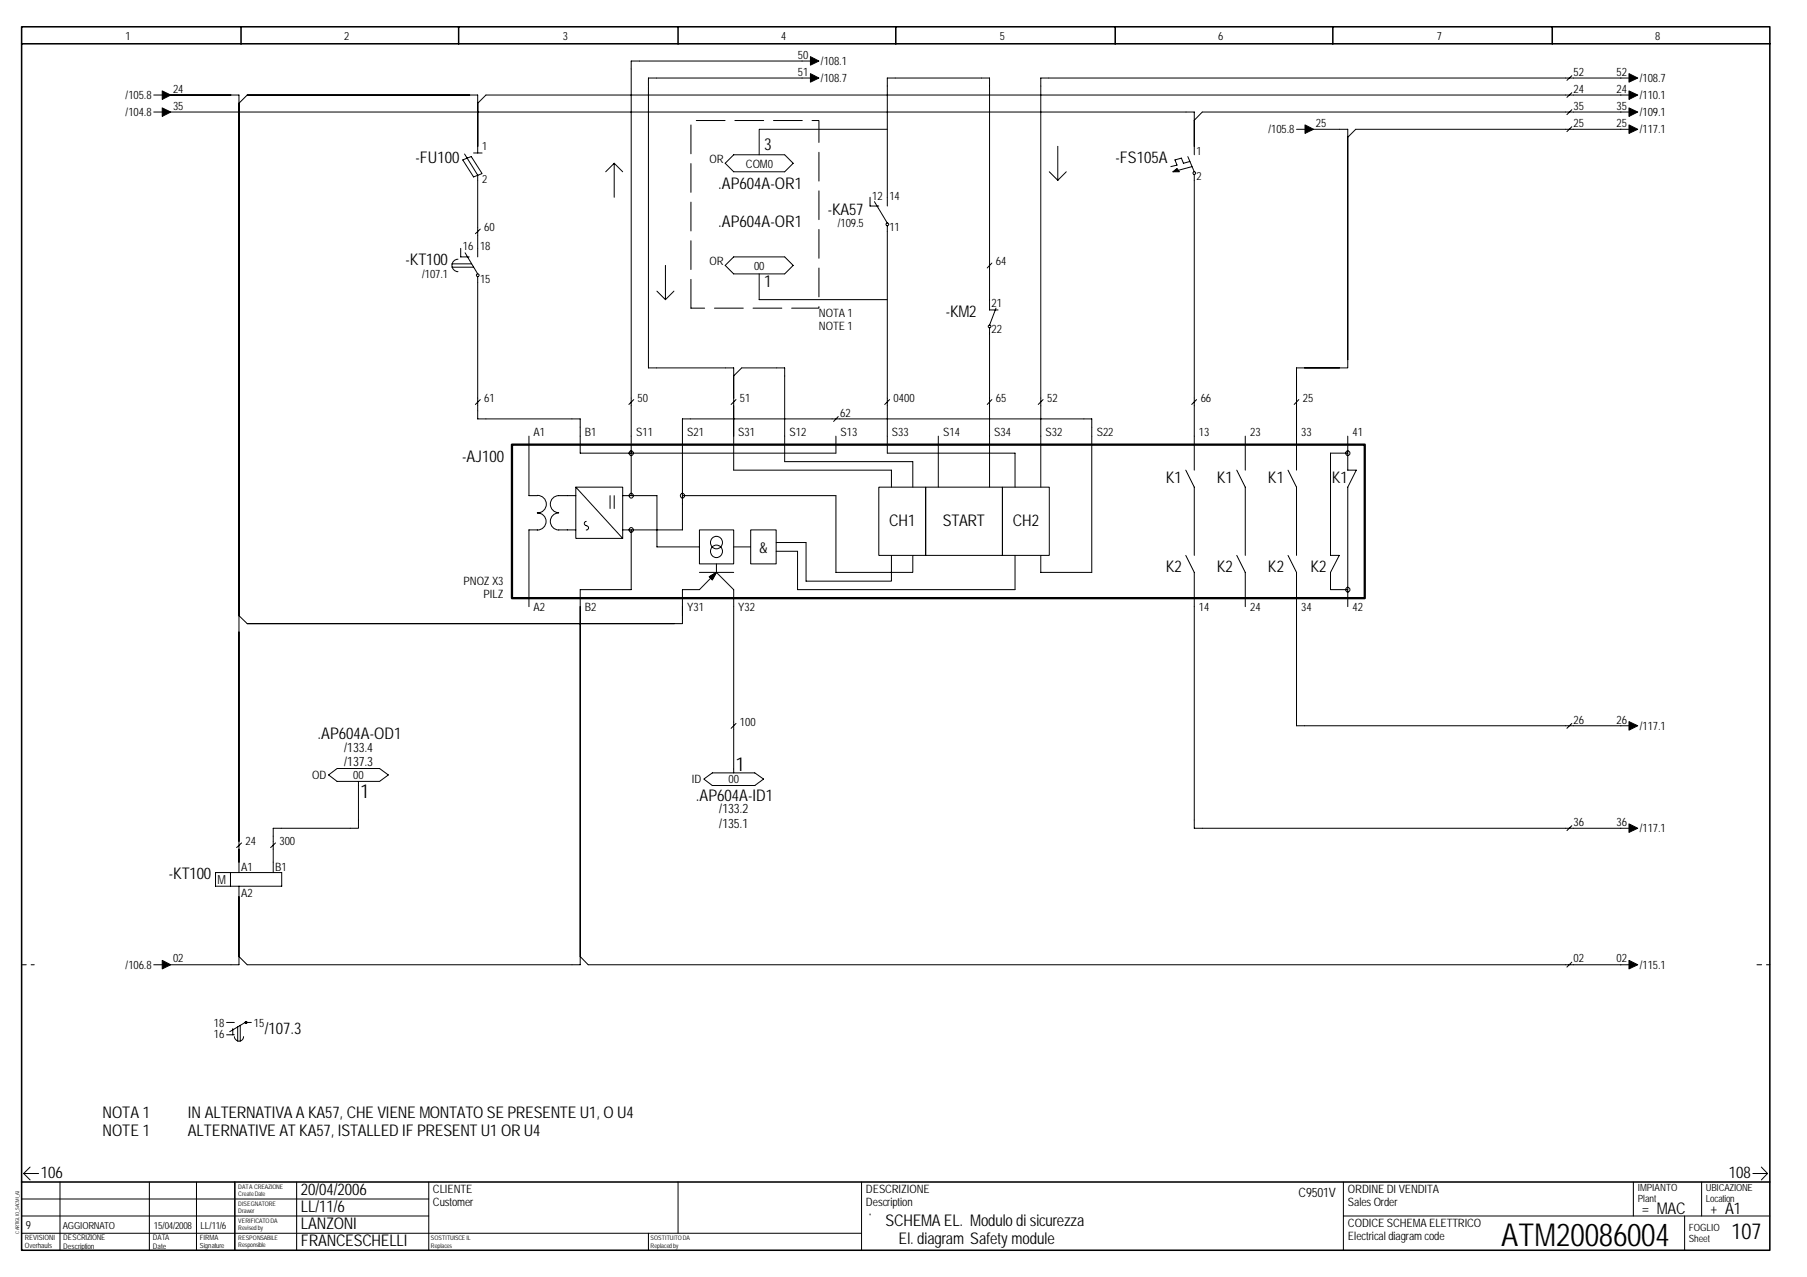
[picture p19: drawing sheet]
<svg xmlns="http://www.w3.org/2000/svg" width="297mm" height="210mm" viewBox="0 0 297 210" stroke-linecap="round" stroke-linejoin="round" font-family="sans-serif">
<defs><g id="words">
<text font-size="5.2" x="246.8" y="204.7">ATM20086004</text>
<text font-size="3.6" x="284.6" y="203.7">107</text>
<g font-size="3.2">
<text x="59.3" y="131.1">1</text>
<text x="120.9" y="126.7">1</text>
</g>
<g font-size="2.7">
<text x="68.3" y="26.8">-FU100</text>
<text x="125.6" y="24.7">3</text>
<text x="183.4" y="26.8">-FS105A</text>
<text x="118.1" y="31">.AP604A-OR1</text>
<text x="136.1" y="35.3">-KA57</text>
<text x="118.1" y="37.3">.AP604A-OR1</text>
<text x="66.7" y="43.6">-KT100</text>
<text x="125.6" y="47.1">1</text>
<text x="155.5" y="52">-KM2</text>
<text x="76" y="75.9">-AJ100</text>
<text x="191.6" y="79.4">K1</text>
<text x="200" y="79.4">K1</text>
<text x="208.4" y="79.4">K1</text>
<text x="218.9" y="79.4">K1</text>
<text x="146.2" y="86.4">CH1</text>
<text x="155" y="86.4">START</text>
<text x="166.5" y="86.4">CH2</text>
<text x="191.6" y="94.1">K2</text>
<text x="200" y="94.1">K2</text>
<text x="208.4" y="94.1">K2</text>
<text x="215.4" y="94.1">K2</text>
<text x="52.2" y="121.5">.AP604A-OD1</text>
<text x="114.4" y="131.7">.AP604A-ID1</text>
<text x="27.8" y="144.5">-KT100</text>
<text x="43.5" y="170">/107.3</text>
<text x="16.8" y="183.8">NOTA 1</text>
<text x="30.9" y="183.8">IN ALTERNATIVA A KA57, CHE VIENE MONTATO SE PRESENTE U1, O U4</text>
<text x="16.8" y="186.8">NOTE 1</text>
<text x="30.9" y="186.8">ALTERNATIVE AT KA57, ISTALLED IF PRESENT U1 OR U4</text>
<text x="6.7" y="193.6">106</text>
<text x="49.4" y="196.4">20/04/2006</text>
<text x="284.2" y="193.6">108</text>
<text x="49.4" y="202">LANZONI</text>
<text x="49.4" y="199.2">LL/11/6</text>
<text x="145.6" y="201.4">SCHEMA EL. Modulo di sicurezza</text>
<text x="49.4" y="204.8">FRANCESCHELLI</text>
<text x="147.7" y="204.4">El. diagram Safety module</text>
</g>
<g font-size="2.6">
<text x="124.8" y="90.8">&amp;</text>
<text x="269.9" y="199.5">= MAC</text>
<text x="281.1" y="199.5">+ A1</text>
</g>
<g font-size="2.1">
<text x="56.6" y="123.6">/133.4</text>
<text x="56.6" y="126">/137.3</text>
<text x="118.2" y="133.7">/133.2</text>
<text x="118.2" y="136.1">/135.1</text>
<text x="35.8" y="145.3">M</text>
<text x="213.5" y="196.7">C9501V</text>
</g>
<g font-size="1.9">
<text x="20.7" y="6.5">1</text>
<text x="56.6" y="6.5">2</text>
<text x="92.5" y="6.5">3</text>
<text x="128.4" y="6.5">4</text>
<text x="131.1" y="9.7">50</text>
<text x="135" y="10.7">/108.1</text>
<text x="164.4" y="6.5">5</text>
<text x="200.3" y="6.5">6</text>
<text x="236.2" y="6.5">7</text>
<text x="272.1" y="6.5">8</text>
<text x="20.7" y="16.3">/105.8</text>
<text x="28.4" y="15.3">24</text>
<text x="131.1" y="12.5">51</text>
<text x="135" y="13.5">/108.7</text>
<text x="258.7" y="15.3">24</text>
<text x="258.7" y="12.5">52</text>
<text x="265.7" y="12.5">52</text>
<text x="265.7" y="15.3">24</text>
<text x="269.6" y="13.5">/108.7</text>
<text x="269.6" y="16.3">/110.1</text>
<text x="20.7" y="19.1">/104.8</text>
<text x="28.4" y="18.1">35</text>
<text x="208.5" y="21.9">/105.8</text>
<text x="216.3" y="20.9">25</text>
<text x="258.7" y="20.9">25</text>
<text x="258.7" y="18.1">35</text>
<text x="265.7" y="18.1">35</text>
<text x="265.7" y="20.9">25</text>
<text x="269.6" y="19.1">/109.1</text>
<text x="269.6" y="21.9">/117.1</text>
<text x="79.2" y="24.7">1</text>
<text x="116.6" y="26.8">OR</text>
<text x="122.6" y="27.6">COM0</text>
<text x="196.7" y="25.4">1</text>
<text x="196.7" y="29.6">2</text>
<text x="79.2" y="30">2</text>
<text x="143.4" y="32.8">12</text>
<text x="146.2" y="32.8">14</text>
<text x="76.1" y="41.2">16</text>
<text x="78.9" y="41.2">18</text>
<text x="79.6" y="38">60</text>
<text x="137.7" y="37.3">/109.5</text>
<text x="146.2" y="38">11</text>
<text x="69.4" y="45.7">/107.1</text>
<text x="78.9" y="46.5">15</text>
<text x="116.6" y="43.6">OR</text>
<text x="123.9" y="44.3">00</text>
<text x="163.7" y="43.6">64</text>
<text x="134.6" y="52">NOTA 1</text>
<text x="163" y="50.4">21</text>
<text x="134.6" y="54.2">NOTE 1</text>
<text x="163" y="54.7">22</text>
<text x="79.6" y="66.1">61</text>
<text x="87.7" y="71.7">A1</text>
<text x="96.1" y="71.7">B1</text>
<text x="104.6" y="71.7">S11</text>
<text x="104.8" y="66.1">50</text>
<text x="112.9" y="71.7">S21</text>
<text x="121.4" y="71.7">S31</text>
<text x="121.6" y="66.1">51</text>
<text x="129.8" y="71.7">S12</text>
<text x="138.1" y="68.5">62</text>
<text x="138.2" y="71.7">S13</text>
<text x="146.6" y="71.7">S33</text>
<text x="146.9" y="66.1">0400</text>
<text x="155" y="71.7">S14</text>
<text x="163.4" y="71.7">S34</text>
<text x="163.7" y="66.1">65</text>
<text x="171.8" y="71.7">S32</text>
<text x="172.1" y="66.1">52</text>
<text x="180.3" y="71.7">S22</text>
<text x="197.1" y="71.7">13</text>
<text x="197.4" y="66.1">66</text>
<text x="205.5" y="71.7">23</text>
<text x="213.9" y="71.7">33</text>
<text x="214.2" y="66.1">25</text>
<text x="222.3" y="71.7">41</text>
<text x="76.2" y="96.2">PNOZ X3</text>
<text x="79.5" y="98.3">PILZ</text>
<text x="87.7" y="100.4">A2</text>
<text x="96.1" y="100.4">B2</text>
<text x="112.9" y="100.4">Y31</text>
<text x="121.4" y="100.4">Y32</text>
<text x="197.1" y="100.4">14</text>
<text x="205.5" y="100.4">24</text>
<text x="213.9" y="100.4">34</text>
<text x="222.3" y="100.4">42</text>
<text x="121.6" y="119.3">100</text>
<text x="258.7" y="119">26</text>
<text x="265.7" y="119">26</text>
<text x="269.6" y="120">/117.1</text>
<text x="51.3" y="128.1">OD</text>
<text x="58.1" y="128.1">00</text>
<text x="113.7" y="128.7">ID</text>
<text x="119.8" y="128.7">00</text>
<text x="258.7" y="135.8">36</text>
<text x="265.7" y="135.8">36</text>
<text x="269.6" y="136.8">/117.1</text>
<text x="39.6" y="143.1">A1</text>
<text x="40.3" y="138.9">24</text>
<text x="45.3" y="143.1">B1</text>
<text x="45.9" y="138.9">300</text>
<text x="39.6" y="147.4">A2</text>
<text x="20.7" y="159.3">/106.8</text>
<text x="28.4" y="158.2">02</text>
<text x="258.7" y="158.2">02</text>
<text x="265.7" y="158.2">02</text>
<text x="269.6" y="159.3">/115.1</text>
<text x="35.1" y="170.6">16</text>
<text x="35.1" y="168.7">18</text>
<text x="41.7" y="168.7">15</text>
<text x="71.2" y="196">CLIENTE</text>
<text x="142.3" y="196">DESCRIZIONE</text>
<text x="221.5" y="196">ORDINE DI VENDITA</text>
<text x="4.2" y="202">9</text>
<text x="71.2" y="198.2">Customer</text>
<text x="142.3" y="198.2">Description</text>
<text x="221.5" y="201.7">CODICE SCHEMA ELETTRICO</text>
<text x="221.5" y="203.8">Electrical diagram code</text>
<text x="221.5" y="198.2">Sales Order</text>
</g>
<g font-size="1.6">
<text x="269.2" y="195.7">IMPIANTO</text>
<text x="269.2" y="197.5">Plant</text>
<text x="280.4" y="195.7">UBICAZIONE</text>
<text x="280.4" y="197.5">Location</text>
<text x="10.3" y="202">AGGIORNATO</text>
<text x="25.3" y="202">15/04/2008</text>
<text x="33" y="202">LL/11/6</text>
<text x="277.6" y="202.4">FOGLIO</text>
<text x="277.6" y="204.2">Sheet</text>
</g>
<g font-size="1.3">
<text x="10.4" y="203.8">DESCRIZIONE</text>
<text x="25.1" y="203.8">DATA</text>
<text x="10.4" y="205.3">Description</text>
<text x="25.1" y="205.3">Date</text>
</g>
<g font-size="1.2">
<text x="4.1" y="203.8">REVISIONI</text>
<text x="32.8" y="203.8">FIRMA</text>
<text x="4.1" y="205.1">Overhauls</text>
<text x="32.8" y="205.1">Signature</text>
</g>
<g font-size="1">
<text x="39.2" y="195.4">DATA CREAZIONE</text>
<text x="39.2" y="196.6">Create Date</text>
<text x="39.2" y="198.2">DISEGNATORE</text>
<text x="39.2" y="199.4">Drawer</text>
<text x="39.2" y="201">VERIFICATO DA</text>
<text x="39.2" y="202.2">Revised by</text>
<text x="39.2" y="203.8">RESPONSABILE</text>
<text x="70.8" y="203.9">SOSTITUISCE IL</text>
<text x="106.9" y="203.9">SOSTITUITO DA</text>
<text x="39.2" y="205">Responsible</text>
<text x="70.8" y="205.1">Replaces</text>
<text x="106.9" y="205.1">Replaced by</text>
</g>
<text font-size=".8" x="3.2" y="202.8" transform="rotate(-90 3.2 202.8)">CARTIGLIO_SACMI_A3</text>
</g></defs>
<path d="M3.6 4.4h287.3v201.1h-287.3zM3.6 7.2h287.3M39.6 4.4v2.8M75.4 4.4v2.8M111.5 4.4v2.8M147.3 4.4v2.8M183.3 4.4v2.8M219.1 4.4v2.8M255.2 4.4v2.8M3.6 194.3h287.3M38.6 194.3v11.2" fill="none" stroke="#000" stroke-width=".25"/>
<g fill="none" stroke="#000" stroke-width=".16">
<path d="M3.6 197.1h66.9M3.6 199.9h66.9M3.9 192.9l1 1.1M3.9 192.9h2.4M4.9 191.8l-1 1.1M9.9 194.3v11.2M24.6 194.3v11.2M32.3 194.3v11.2M48.8 194.3v11.2M70.5 194.3v11.2M111.5 194.3v8.4M288.1 192.9h2.5"/>
<path d="M289.5 191.8l1.1 1.1M290.6 192.9l-1.1 1.1M3.6 202.7h138M106.6 202.7v2.8"/>
</g>
<path d="M3.6 158.6h2M288.8 158.6h2.1" fill="none" stroke="#000" stroke-width=".16" stroke-dasharray=".8 .8"/>
<path d="M113.9 195h26v7h-26z" fill="#fff"/>
<g fill="none" stroke="#000" stroke-width=".16">
<path d="M25.3 15.6h2.1M25.3 18.4h2.1M28 15.6h11.3v127.8M28 18.4h168.3v7M39.3 17l1.3-1.4h37.9v9.5M133.9 12.8h-27.3v47.7h14v16.8h25.9v2.8M133.9 10h-30.1v71.5M258.4 18l-.8 .8M258.4 15.2l-.8 .8M258.4 12.4l-.8 .8M268.5 15.6h-188.6l-1.4 1.4M268.5 12.8h-97.4v67.3"/>
<path d="M268.5 18.4h-70.9l-1.3 1.4M76.1 26.3l1.4-.6 1.7 2.8-1.4 .6zM76.4 25.3l.4 .7M76.8 26l1.7 2.8v13.4M77.8 25.1h1.4M78.9 37.7l-.8 .7M101 26.8v5.6M101 26.8l-1.4 1.4M101 26.8l1.4 1.4M120.6 25.4h8.4l1.4 1.4-1.4 1.4h-8.4l-1.4-1.4zM143 32.4v1.5h1.5M143.7 33.1l2.2 3.6"/>
<path d="M145.9 21.3h-21.1v4.1M145.9 33.9v-21.1h16.8v38.1h1.4M145.9 37.1v37.4h21v5.6M172.5 28.2l1.4 1.4M173.9 24v5.6M175.3 28.2l-1.4 1.4M195.3 25.7l1 2.5M195.6 26.5l-1.1 .3-.3-.8-1.1 .3 .4 .8-1 .3M195.9 27.4l-3.1 .8M196.3 28.7v48.6M213.1 21.3h2.1M215.9 21.3h5.6v39.2h-8.4v6.2"/>
<path d="M258.4 20.8l-.8 .8M268.5 21.3h-45.6l-1.4 1.3M74.3 43.4h3.2M74.3 43.9h3.5M75.3 42.6a1.03 1.03 0 0 0-1 1 1.03 1.03 0 0 0 1 1.1M75.7 40.8v1.4h1.4M76.5 41.6l2 3.4M78.5 45.4v23.5h16.9v5.6h42v-2.8M108 47.9l1.4 1.4M109.4 43.6v5.7M110.8 47.9l-1.4 1.4M120.6 42.2h8.4l1.4 1.4-1.4 1.4h-8.4l-1.4-1.4z"/>
<path d="M124.8 45v4.3h21.1M162.7 53.9v26.2M163 43.2l-.7 .8M163.7 50.7l-1 2.7M78.9 65.7l-.8 .8M86.9 71.7v9.8h1.4M104.2 65.7l-.8 .8M120.6 61.8l1.3-1.3h7.1v15.4h21v4.2M121 65.7l-.8 .8M137.8 68.5l-.8 .8M146.2 65.7l-.8 .8M154.2 71.7v8.4"/>
<path d="M163 65.7l-.7 .8M171.5 65.7l-.8 .8M194.9 77.3l1.4 2.8v11.2M196.7 65.7l-.8 .8M203.3 77.3l1.4 2.8v11.2M204.7 71.7v5.6M211.7 77.3l1.4 2.8v11.2M213.1 66.7v5v-5M213.1 71.7v5.6M213.5 65.7l-.8 .8M221.5 71.7v5.6h1.4l-1.4 2.8v19.6M221.5 74.5h-2.8v16.8h1.5l-1.5 2.8v2.8h2.8"/>
<path d="M88.3 81.4a1.45 1.45 0 0 1 1.5 1.5 1.45 1.45 0 0 1-1.5 1.4M88.3 84.3a1.41 1.41 0 0 1 1.5 1.4 1.41 1.41 0 0 1-1.5 1.4M88.3 87.1h-1.4v12.6M91.9 87.1h2.8M94.7 80.1h7.7v8.4h-7.7zM94.7 81.5h-2.9a1.41 1.41 0 0 0-1.3 1.4 1.41 1.41 0 0 0 1.3 1.4 1.42 1.42 0 0 0-1.3 1.4 1.42 1.42 0 0 0 1.3 1.4M94.7 80.1l7.7 8.4M96.4 85.7a.34 .34 0 0 0-.3 .3 .34 .34 0 0 0 .3 .4M96.4 86.4a.34 .34 0 0 1 .3 .4 .34 .34 0 0 1-.3 .3M100.3 81.5v2.1M101 81.5v2.1M102.4 87.1h9.8v-18.2h67.3v25.2h-8.4v-2.8"/>
<path d="M102.4 81.5h5.6v8.4h7M103.8 87.1v9.8h-8.4v61.7h-54.8l-1.3-1.4M112.2 81.5h25.2v12.6h12.6v-2.8M115 87.1h5.6v5.6h-5.6zM115 94.1h5.6M117.8 94.1l-2.8 2.8h-2.8v5.6h-71.6l-1.3-1.3M117.8 94.1l2.8 2.8v30.1M117.8 92.7v1.4M120.6 89.9h2.8M123.4 87.1h4.2v5.6h-4.2zM127.6 89.2h4.9v6.3h14v-4.2M127.6 90.6h3.5v6.3h35.8v-5.6"/>
<path d="M144.5 80.1h7.7v11.2h-7.7zM152.2 80.1h12.6v11.2h-12.6zM164.8 80.1h7.7v11.2h-7.7zM194.9 91.3l1.4 2.8v42h72.2M203.3 91.3l1.4 2.8v5.6M211.7 91.3l1.4 2.8v25.2h55.4M121 118.9l-.8 .8M258.4 118.9l-.8 .8M39.7 138.6l-.8 .7M45.3 138.6l-.8 .7M54 127.4l1.4-1.1h7l1.4 1.1-1.4 1h-7zM58.9 128.4v7.7h-14v7.3"/>
<path d="M115.7 128.1l1.4-1.1h7l1.4 1.1-1.4 1h-7zM258.4 135.7l-.8 .8M25.3 158.6h2.1M35.4 143.4h10.9v2.3h-10.9zM37.9 143.4v2.3M39.3 145.7v12.9h-11.3M95.4 157.2l1.3 1.4h171.8M258.4 158.2l-.8 .8M37.3 170.1h1.2M37.3 168.1h1.2M38.3 169.1v1M38.5 170.4a.76 .76 0 0 0 .8 .8 .76 .76 0 0 0 .7-.8"/>
<path d="M39.1 168.8v2.3M39.5 168.5v2.6M40.3 168v-.1a.17 .17 0 0 1 .3 .1 .17 .17 0 0 1-.1 .2 .17 .17 0 0 1-.2-.1zM40.3 168.1l-2.5 1.5M40.6 168.1h.7M141.6 194.3v11.2M143 199.5h.1M220.8 199.9h70.1M220.8 194.3v11.2M268.5 194.3v5.6M276.9 199.9v5.6M279.7 194.3v5.6"/>
<circle cx="145.9" cy="36.9" r=".22"/>
<circle cx="196.3" cy="28.5" r=".22"/>
<circle cx="78.5" cy="45.2" r=".22"/>
<circle cx="162.7" cy="53.7" r=".22"/>
<circle cx="103.7" cy="74.5" r=".37"/>
<circle cx="221.5" cy="74.5" r=".37"/>
<circle cx="103.7" cy="81.5" r=".37"/>
<circle cx="103.7" cy="87.1" r=".37"/>
<circle cx="112.2" cy="81.5" r=".37"/>
<circle cx="117.8" cy="89.2" r="1.01"/>
<circle cx="117.8" cy="90.6" r="1.01"/>
<circle cx="221.5" cy="96.9" r=".37"/>
</g>
<g fill="#000" stroke="#000" stroke-width=".16">
<path d="M26.7 14.9l1.4 .7-1.4 .7z" fill-rule="evenodd"/>
<path d="M26.7 17.7l1.4 .7-1.4 .7z" fill-rule="evenodd"/>
<path d="M133.2 9.3l1.4 .7-1.4 .7z" fill-rule="evenodd"/>
<path d="M133.2 12.1l1.4 .7-1.4 .7z" fill-rule="evenodd"/>
<path d="M267.8 12.1l1.4 .7-1.4 .7z" fill-rule="evenodd"/>
<path d="M267.8 14.9l1.4 .7-1.4 .7z" fill-rule="evenodd"/>
<path d="M267.8 17.7l1.4 .7-1.4 .7z" fill-rule="evenodd"/>
<path d="M192.8 28.2l.7-.5 .4 .5z" fill-rule="evenodd"/>
<path d="M214.5 20.5l1.4 .8-1.4 .6z" fill-rule="evenodd"/>
<path d="M267.8 20.5l1.4 .8-1.4 .6z" fill-rule="evenodd"/>
<path d="M116.6 94.8l1.2-.7-.7 1.2z" fill-rule="evenodd"/>
<path d="M116.6 94.8l1.2-.7-.7 1.2z" fill-rule="evenodd"/>
<path d="M267.8 118.6l1.4 .7-1.4 .7z" fill-rule="evenodd"/>
<path d="M267.8 135.4l1.4 .7-1.4 .7z" fill-rule="evenodd"/>
<path d="M26.7 157.9l1.4 .7-1.4 .7z" fill-rule="evenodd"/>
<path d="M267.8 157.9l1.4 .7-1.4 .7z" fill-rule="evenodd"/>
</g>
<path d="M84.2 73.1h140.1v25.2h-140.1z" fill="none" stroke="#000" stroke-width=".38"/>
<path d="M113.6 50.7v-30.9h21v30.9h-21" fill="none" stroke="#000" stroke-width=".16" stroke-dasharray="4.7 1.6"/>
<use href="#words"/>
</svg>
